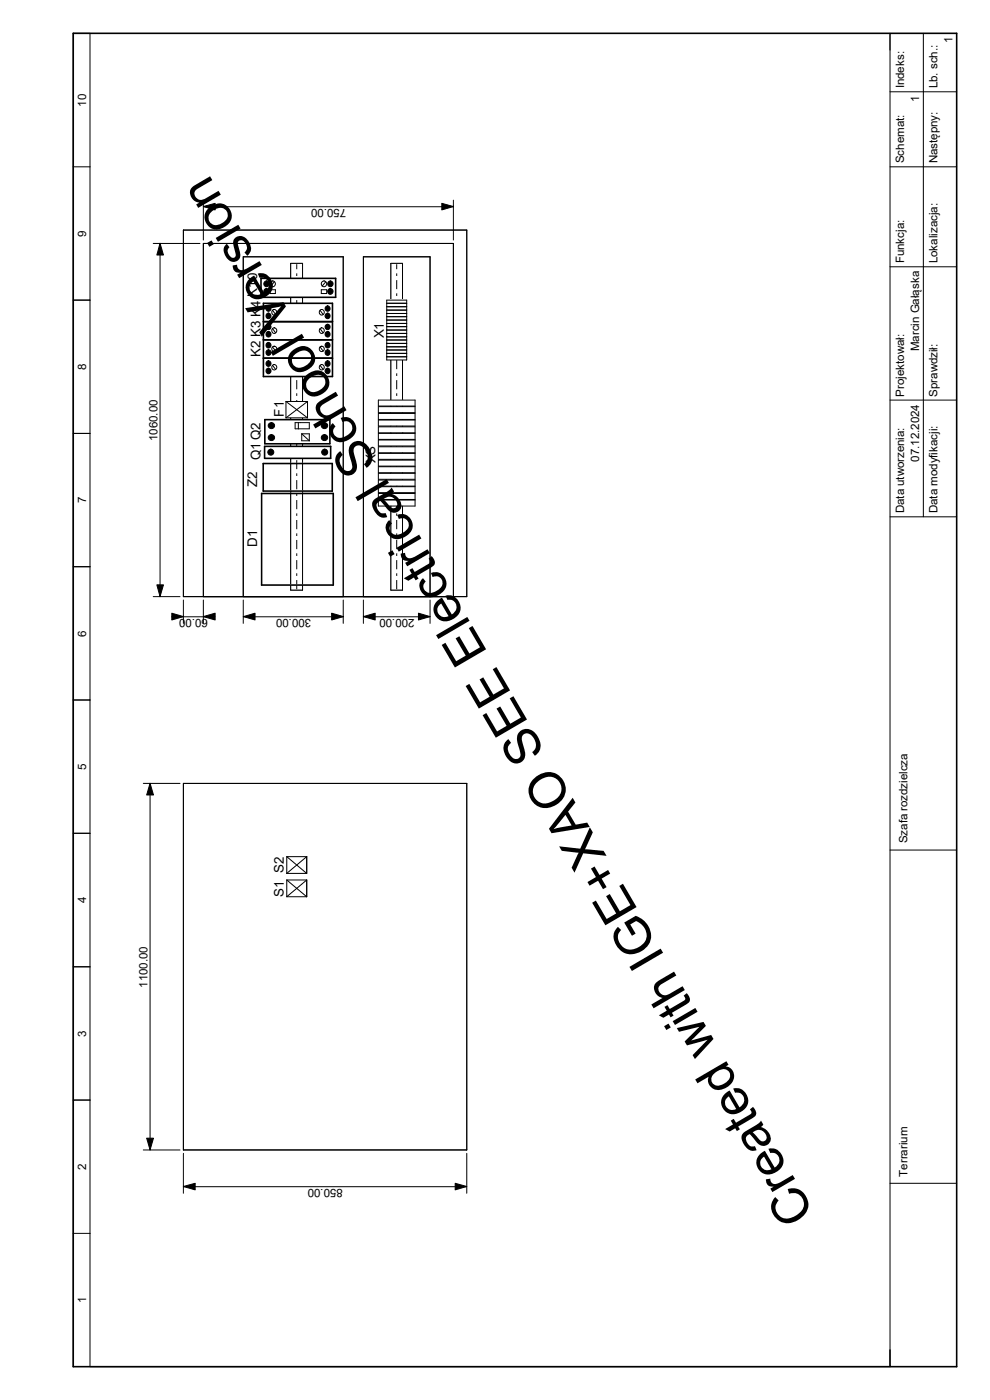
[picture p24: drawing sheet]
<svg xmlns="http://www.w3.org/2000/svg" width="210mm" height="297mm" viewBox="0 0 210 297" stroke-linecap="round" stroke-linejoin="round" font-family="sans-serif">
<defs><g id="words">
<text font-size="10.7" x="172.9" y="257.3" transform="rotate(-120 172.9 257.3)">Created with IGE+XAO SEE Electrical School Version</text>
<g font-size="2.8">
<text x="54.5" y="62.9" transform="rotate(-90 54.5 62.9)">K10</text>
<text x="81.4" y="71.8" transform="rotate(-90 81.4 71.8)">X1</text>
<text x="55.2" y="75.7" transform="rotate(-90 55.2 75.7)">K2 K3 K4</text>
<text x="60.2" y="88.4" transform="rotate(-90 60.2 88.4)">F1</text>
<text x="55.2" y="97.6" transform="rotate(-90 55.2 97.6)">Q1Q2</text>
<text x="79.6" y="98.3" transform="rotate(-90 79.6 98.3)">XS</text>
<text x="54.5" y="103.3" transform="rotate(-90 54.5 103.3)">Z2</text>
<text x="54.5" y="116" transform="rotate(-90 54.5 116)">D1</text>
<text x="60.2" y="190.2" transform="rotate(-90 60.2 190.2)">S1 S2</text>
</g>
<g font-size="2.5">
<text x="202.1" y="9.1" transform="rotate(-90 202.1 9.1)">1</text>
<text x="18.2" y="22.6" transform="rotate(-90 18.2 22.6)">10</text>
<text x="191.8" y="18.8" transform="rotate(-90 191.8 18.8)">Indeks:</text>
<text x="195" y="21.5" transform="rotate(-90 195 21.5)">1</text>
<text x="198.9" y="18.8" transform="rotate(-90 198.9 18.8)">Lb. sch.:</text>
<text x="191.8" y="34.7" transform="rotate(-90 191.8 34.7)">Schemat:</text>
<text x="198.9" y="34.7" transform="rotate(-90 198.9 34.7)">Następny:</text>
<text x="73.4" y="44.4" transform="rotate(180 73.4 44.4)">750.00</text>
<text x="18.2" y="50.2" transform="rotate(-90 18.2 50.2)">9</text>
<text x="191.8" y="55.9" transform="rotate(-90 191.8 55.9)">Funkcja:</text>
<text x="198.9" y="55.9" transform="rotate(-90 198.9 55.9)">Lokalizacja:</text>
<text x="195" y="74.5" transform="rotate(-90 195 74.5)">Marcin Gałąska</text>
<text x="18.2" y="78.5" transform="rotate(-90 18.2 78.5)">8</text>
<text x="191.8" y="84.2" transform="rotate(-90 191.8 84.2)">Projektował:</text>
<text x="198.9" y="84.2" transform="rotate(-90 198.9 84.2)">Sprawdził:</text>
<text x="33.4" y="93.6" transform="rotate(-90 33.4 93.6)">1060.00</text>
<text x="195" y="98" transform="rotate(-90 195 98)">07.12.2024</text>
<text x="18.2" y="106.8" transform="rotate(-90 18.2 106.8)">7</text>
<text x="191.8" y="108.9" transform="rotate(-90 191.8 108.9)">Data utworzenia:</text>
<text x="198.9" y="108.9" transform="rotate(-90 198.9 108.9)">Data modyfikacji:</text>
<text x="44.1" y="131.4" transform="rotate(180 44.1 131.4)">60.00</text>
<text x="66" y="131.4" transform="rotate(180 66 131.4)">300.00</text>
<text x="87.9" y="131.4" transform="rotate(180 87.9 131.4)">200.00</text>
<text x="18.2" y="135" transform="rotate(-90 18.2 135)">6</text>
<text x="18.2" y="163.3" transform="rotate(-90 18.2 163.3)">5</text>
<text x="192.5" y="178.9" transform="rotate(-90 192.5 178.9)">Szafa rozdzielcza</text>
<text x="18.2" y="191.6" transform="rotate(-90 18.2 191.6)">4</text>
<text x="31.3" y="209.6" transform="rotate(-90 31.3 209.6)">1100.00</text>
<text x="18.2" y="219.9" transform="rotate(-90 18.2 219.9)">3</text>
<text x="18.2" y="248.2" transform="rotate(-90 18.2 248.2)">2</text>
<text x="192.5" y="249.6" transform="rotate(-90 192.5 249.6)">Terrarium</text>
<text x="72.7" y="252.3" transform="rotate(180 72.7 252.3)">850.00</text>
<text x="18.2" y="276.5" transform="rotate(-90 18.2 276.5)">1</text>
</g>
</g></defs>
<path d="M189.5 264.5h12.8v12.7h-12.8z" fill="none" stroke="#fff" stroke-width=".21"/>
<path d="M61.7 55.8h2.5v69.3h-2.5z" fill="#fff"/>
<g fill="none" stroke="#000" stroke-width=".21">
<path d="M61.7 55.9h2.5v69.3h-2.5zM62.9 58v.5M62.9 56v1.1M62.9 59.4v1.9M62.9 79.2v.6M62.9 75v.5M62.9 70.7v.5M62.9 66.5v.5M62.9 62.2v.6M62.9 76.4v1.9M62.9 72.1v2M62.9 67.9v2"/>
<path d="M62.9 63.7v1.9M62.9 96.2v.5M62.9 91.9v.6M62.9 87.7v.5M62.9 83.4v.6M62.9 97.6v1.9M62.9 93.3v2M62.9 89.1v2M62.9 84.9v1.9M62.9 80.6v2M62.9 117.4v.5M62.9 113.2v.5"/>
<path d="M62.9 108.9v.5M62.9 104.7v.5M62.9 100.4v.6M62.9 118.8v2M62.9 114.6v1.9M62.9 110.3v2M62.9 106.1v1.9M62.9 101.9v1.9M62.9 121.6v.6M62.9 123.1v1.9"/>
</g>
<path d="M61.7 55.8h2.5v69.3h-2.5z" fill="#fff"/>
<g fill="none" stroke="#000" stroke-width=".21">
<path d="M61.7 55.9h2.5v69.3h-2.5zM62.9 58v.5M62.9 56v1.1M62.9 59.4v1.9M62.9 79.2v.6M62.9 75v.5M62.9 70.7v.5M62.9 66.5v.5M62.9 62.2v.6M62.9 76.4v1.9M62.9 72.1v2M62.9 67.9v2"/>
<path d="M62.9 63.7v1.9M62.9 96.2v.5M62.9 91.9v.6M62.9 87.7v.5M62.9 83.4v.6M62.9 97.6v1.9M62.9 93.3v2M62.9 89.1v2M62.9 84.9v1.9M62.9 80.6v2M62.9 117.4v.5M62.9 113.2v.5"/>
<path d="M62.9 108.9v.5M62.9 104.7v.5M62.9 100.4v.6M62.9 118.8v2M62.9 114.6v1.9M62.9 110.3v2M62.9 106.1v1.9M62.9 101.9v1.9M62.9 121.6v.6M62.9 123.1v1.9"/>
</g>
<path d="M55.8 98.3h14.6v5.8h-14.6zM55.5 104.6h15.2v19.5h-15.2z" fill="none" stroke="#fff" stroke-width=".21"/>
<g fill="#fff">
<path d="M56.2 94.7h13.9v2.5h-13.9zM56.2 89h13.8v5.1h-13.8zM60.7 85.1h4.5v3.5h-4.5z" fill-rule="evenodd"/>
<path d="M55.9 68.2h14.7v7.8h-14.7z" fill-rule="evenodd"/>
<path d="M55.9 64.3h14.7v3.9h-14.7zM55.9 76h14.7v3.8h-14.7zM55.4 59h15.8v4h-15.8zM82.9 55.8h2.5v69.3h-2.5z" fill-rule="evenodd"/>
</g>
<g fill="none" stroke="#000" stroke-width=".21">
<path d="M82.9 55.9h2.5v69.3h-2.5zM84.2 58v.5M84.2 56v1.1M84.2 59.4v1.9M84.2 79.2v.6M84.2 75v.5M84.2 70.7v.5M84.2 66.5v.5M84.2 62.2v.6M84.2 76.4v1.9M84.2 72.1v2M84.2 67.9v2"/>
<path d="M84.2 63.7v1.9M84.2 96.2v.5M84.2 91.9v.6M84.2 87.7v.5M84.2 83.4v.6M84.2 97.6v1.9M84.2 93.3v2M84.2 89.1v2M84.2 84.9v1.9M84.2 80.6v2M84.2 117.4v.5M84.2 113.2v.5"/>
<path d="M84.2 108.9v.5M84.2 104.7v.5M84.2 100.4v.6M84.2 118.8v2M84.2 114.6v1.9M84.2 110.3v2M84.2 106.1v1.9M84.2 101.9v1.9M84.2 121.6v.6M84.2 123.1v1.9"/>
</g>
<path d="M82.9 55.8h2.5v69.3h-2.5z" fill="#fff"/>
<g fill="none" stroke="#000" stroke-width=".21">
<path d="M38.9 48.8h60.1v77.8h-60.1zM82.9 55.9h2.5v69.3h-2.5zM84.2 58v.5M84.2 56v1.1M84.2 59.4v1.9M84.2 79.2v.6M84.2 75v.5M84.2 70.7v.5M84.2 66.5v.5M84.2 62.2v.6M84.2 76.4v1.9M84.2 72.1v2"/>
<path d="M84.2 67.9v2M84.2 63.7v1.9M84.2 96.2v.5M84.2 91.9v.6M84.2 87.7v.5M84.2 83.4v.6M84.2 97.6v1.9M84.2 93.3v2M84.2 89.1v2M84.2 84.9v1.9M84.2 80.6v2M84.2 117.4v.5"/>
<path d="M84.2 113.2v.5M84.2 108.9v.5M84.2 104.7v.5M84.2 100.4v.6M84.2 118.8v2M84.2 114.6v1.9M84.2 110.3v2M84.2 106.1v1.9M84.2 101.9v1.9M43.1 126.6v-75h53.1v75M51.6 126.6v-72.1h21.2v72.1M77.1 126.6v-72.1h14.1v72.1"/>
<path d="M84.2 121.6v.6M84.2 123.1v1.9M38.9 166.2h60.1v77.8h-60.1z"/>
</g>
<g fill="#fff">
<path d="M80.3 90.5h7.8v1.3h-7.8zM80.3 91.9h7.8v1.3h-7.8zM80.3 93.3h7.8v1.3h-7.8zM80.3 94.7h7.8v1.3h-7.8zM80.3 96.1h7.8v1.4h-7.8zM80.3 100.4h7.8v1.3h-7.8zM80.3 89.1h7.8v1.2h-7.8zM80.3 87.7h7.8v1.2h-7.8zM80.3 86.3h7.8v1.2h-7.8zM80.3 97.6h7.8v1.2h-7.8zM80.3 99h7.8v1.2h-7.8zM80.3 103.2h7.8v1.3h-7.8zM80.3 101.8h7.8v1.3h-7.8zM80.3 106h7.8v1.3h-7.8zM80.3 104.6h7.8v1.3h-7.8zM80.3 84.8h7.8v1.3h-7.8z" fill-rule="evenodd"/>
<path d="M82 63.6h4.3v12.8h-4.3z" fill-rule="evenodd"/>
</g>
<path d="M15.5 7.1h187.4v282.8h-187.4zM55.4 59.1h15.8v4h-15.8zM55.9 64.3h14.6v15.6h-14.6zM55.9 72.1h14.6M55.9 76h14.6M55.9 68.2h14.6M55.8 98.3h14.7v5.9h-14.7zM56.1 94.7h14v2.5h-14zM56.2 89h13.8v5.1h-13.8zM55.5 104.7h15.2v19.4h-15.2z" fill="none" stroke="#000" stroke-width=".34"/>
<g fill="none" stroke="#000" stroke-width=".21">
<path d="M188.8 7.1v282.8h-169.7v-282.8h-3.6v282.8M188.8 19.5h14.1M195.9 7.1v102.5M15.5 35.4h3.6M188.8 35.4h14.1M32.5 51.6h9.9M34 51.6l.7 2.5h-1.4zM34 51.6v75M43.1 43.8l2.5-.7v1.4zM43.1 43.9h53.1M43.1 42.5v8.4M58.2 59.8l-.8 .9"/>
<path d="M69.1 59.8l-.8 .9M93.7 43.1l2.5 .7-2.5 .7zM96.2 42.5v8.4M188.8 56.6h14.1M15.5 63.7h3.6M57.3 61.5h1.1v.8h-1.1zM57.8 73.6l.7 .9M57.8 69.7l.7 .9M57.8 65.8l.7 .9M57.8 77.5l.7 .9M67.9 73.6l.6 .9M67.9 69.7l.6 .9"/>
<path d="M67.9 65.8l.6 .9M67.9 77.5l.6 .9M68.2 61.5h1.1v.8h-1.1zM82 63.7h4.3v12.7h-4.3zM82 75.7h4.3M82 75h4.3M82 74.3h4.3M82 73.6h4.3M82 72.9h4.3M82 72.1h4.3M82 71.5h4.3M82 70.7h4.3"/>
<path d="M82 70h4.3M82 69.3h4.3M82 68.6h4.3M82 67.9h4.3M82 67.2h4.3M82 66.5h4.3M82 65.8h4.3M82 65.1h4.3M82 64.3h4.3M15.5 91.9h3.6M60.7 85.2h4.5M60.7 85.2v3.4"/>
<path d="M60.7 88.6h4.5M60.7 85.2l4.5 3.4M62.6 89.7h3v1.3h-3zM63.3 89.7v1.3M64 92h1.6v1.5M64 92v1.5h1.6M64 92l1.6 1.5M65.2 85.2v3.4M65.2 85.2l-4.5 3.4M80.3 84.9h7.8v1.2h-7.8zM80.3 91.9h7.8v1.3h-7.8zM80.3 86.3h7.8v1.2h-7.8z"/>
<path d="M80.3 87.7h7.8v1.3h-7.8zM80.3 89.1h7.8v1.3h-7.8zM80.3 90.6h7.8v1.2h-7.8zM80.3 93.3h7.8v1.3h-7.8zM80.3 94.8h7.8v1.3h-7.8zM80.3 96.2h7.8v1.3h-7.8zM80.3 97.6h7.8v1.3h-7.8zM80.3 99h7.8v1.3h-7.8zM188.8 84.9h14.1M80.3 100.4h7.8v1.3h-7.8zM80.3 101.9h7.8v1.2h-7.8zM80.3 103.3h7.8v1.2h-7.8z"/>
<path d="M80.3 104.7h7.8v1.3h-7.8zM80.3 106.1h7.8v1.3h-7.8zM188.8 109.6h14.1M15.5 120.2h3.6M32.5 126.6h5.7M33.3 124.1h1.4l-.7 2.5zM36.4 130.9h9.2M36.4 130.1l2.5 .7-2.5 .7zM38.9 127.3v4.9M43.1 130.8l2.5-.7v1.4zM43.1 127.3v4.9M51.6 130.9h21.2"/>
<path d="M51.6 127.3v4.9M51.6 130.8l2.5-.7v1.4zM70.4 130.1l2.5 .7-2.5 .7zM72.8 127.3v4.9M77.1 130.8l2.5-.7v1.4zM77.1 130.9h14.1M77.1 127.3v4.9M88.8 130.1l2.4 .7-2.4 .7zM91.2 127.3v4.9M15.5 148.5h3.6M15.5 176.8h3.6M30.4 166.2h7.8"/>
<path d="M31.8 166.2l.8 2.5h-1.5zM31.8 166.2v77.8M60.8 181.7v3.6M60.8 186.7v3.5M60.8 181.7h4.3M60.8 185.3h4.3M60.8 181.7l4.3 3.6M60.8 186.7h4.3M60.8 190.2h4.3M60.8 186.7l4.3 3.5M65.1 181.7v3.6M65.1 186.7v3.5"/>
<path d="M65.1 181.7l-4.3 3.6M65.1 186.7l-4.3 3.5M188.8 180.3h14.1M15.5 205.1h3.6M15.5 233.4h3.6M30.4 244h7.8M31.1 241.5h1.5l-.8 2.5zM38.9 251.7l2.5-.7v1.4zM38.9 244.7v8.5M38.9 251.8h60.1M96.6 251l2.4 .7-2.4 .7zM99 244.7v8.5"/>
<path d="M188.8 251h14.1M15.5 261.7h3.6"/>
<circle cx="56.5" cy="61.8" r=".59"/>
<circle cx="56.5" cy="60.2" r=".59"/>
<circle cx="57" cy="69.3" r=".55"/>
<circle cx="57" cy="70.9" r=".57"/>
<circle cx="57" cy="74.8" r=".57"/>
<circle cx="57" cy="77.1" r=".57"/>
<circle cx="57" cy="67" r=".57"/>
<circle cx="57" cy="73.2" r=".57"/>
<circle cx="57" cy="78.7" r=".56"/>
<circle cx="57" cy="65.5" r=".55"/>
<circle cx="57.9" cy="60.2" r=".59"/>
<circle cx="58.2" cy="77.9" r=".55"/>
<circle cx="58.2" cy="74" r=".55"/>
<circle cx="58.2" cy="66.2" r=".57"/>
<circle cx="58.2" cy="70.1" r=".56"/>
<circle cx="68.3" cy="66.2" r=".57"/>
<circle cx="68.3" cy="74" r=".55"/>
<circle cx="68.3" cy="77.9" r=".55"/>
<circle cx="68.3" cy="70.1" r=".56"/>
<circle cx="68.7" cy="60.2" r=".59"/>
<circle cx="69.5" cy="69.3" r=".55"/>
<circle cx="69.5" cy="74.8" r=".57"/>
<circle cx="69.5" cy="77.1" r=".57"/>
<circle cx="69.5" cy="65.5" r=".55"/>
<circle cx="69.5" cy="78.7" r=".56"/>
<circle cx="69.5" cy="67" r=".57"/>
<circle cx="69.5" cy="73.2" r=".57"/>
<circle cx="69.5" cy="70.9" r=".57"/>
<circle cx="70.1" cy="60.2" r=".59"/>
<circle cx="70.1" cy="61.8" r=".59"/>
<circle cx="57.4" cy="95.9" r=".64"/>
<circle cx="57.6" cy="90.3" r=".65"/>
<circle cx="57.6" cy="92.9" r=".65"/>
<circle cx="68.8" cy="90.3" r=".65"/>
<circle cx="68.8" cy="92.9" r=".65"/>
<circle cx="68.9" cy="95.9" r=".64"/>
</g>
<g fill="#000">
<path d="M34 51.6l.7 2.5h-1.4zM43.1 43.8l2.5-.7v1.4zM93.7 43.1l2.5 .7-2.5 .7zM33.3 124.1h1.4l-.7 2.5zM36.4 130.1l2.5 .7-2.5 .7zM43.1 130.8l2.5-.7v1.4zM51.6 130.8l2.5-.7v1.4zM70.4 130.1l2.5 .7-2.5 .7zM77.1 130.8l2.5-.7v1.4zM88.8 130.1l2.4 .7-2.4 .7zM31.8 166.2l.8 2.5h-1.5zM31.1 241.5h1.5l-.8 2.5z"/>
<path d="M38.9 251.7l2.5-.7v1.4zM96.6 251l2.4 .7-2.4 .7z"/>
<circle cx="56.5" cy="61.8" r=".59"/>
<circle cx="56.5" cy="60.2" r=".59"/>
<circle cx="57" cy="69.3" r=".55"/>
<circle cx="57" cy="70.9" r=".57"/>
<circle cx="57" cy="74.8" r=".57"/>
<circle cx="57" cy="77.1" r=".57"/>
<circle cx="57" cy="67" r=".57"/>
<circle cx="57" cy="73.2" r=".57"/>
<circle cx="57" cy="78.7" r=".56"/>
<circle cx="57" cy="65.5" r=".55"/>
<circle cx="69.5" cy="69.3" r=".55"/>
<circle cx="69.5" cy="74.8" r=".57"/>
<circle cx="69.5" cy="77.1" r=".57"/>
<circle cx="69.5" cy="65.5" r=".55"/>
<circle cx="69.5" cy="78.7" r=".56"/>
<circle cx="69.5" cy="67" r=".57"/>
<circle cx="69.5" cy="73.2" r=".57"/>
<circle cx="69.5" cy="70.9" r=".57"/>
<circle cx="70.1" cy="60.2" r=".59"/>
<circle cx="70.1" cy="61.8" r=".59"/>
<circle cx="57.4" cy="95.9" r=".64"/>
<circle cx="57.6" cy="90.3" r=".65"/>
<circle cx="57.6" cy="92.9" r=".65"/>
<circle cx="68.8" cy="90.3" r=".65"/>
<circle cx="68.8" cy="92.9" r=".65"/>
<circle cx="68.9" cy="95.9" r=".64"/>
</g>
<use href="#words"/>
</svg>
